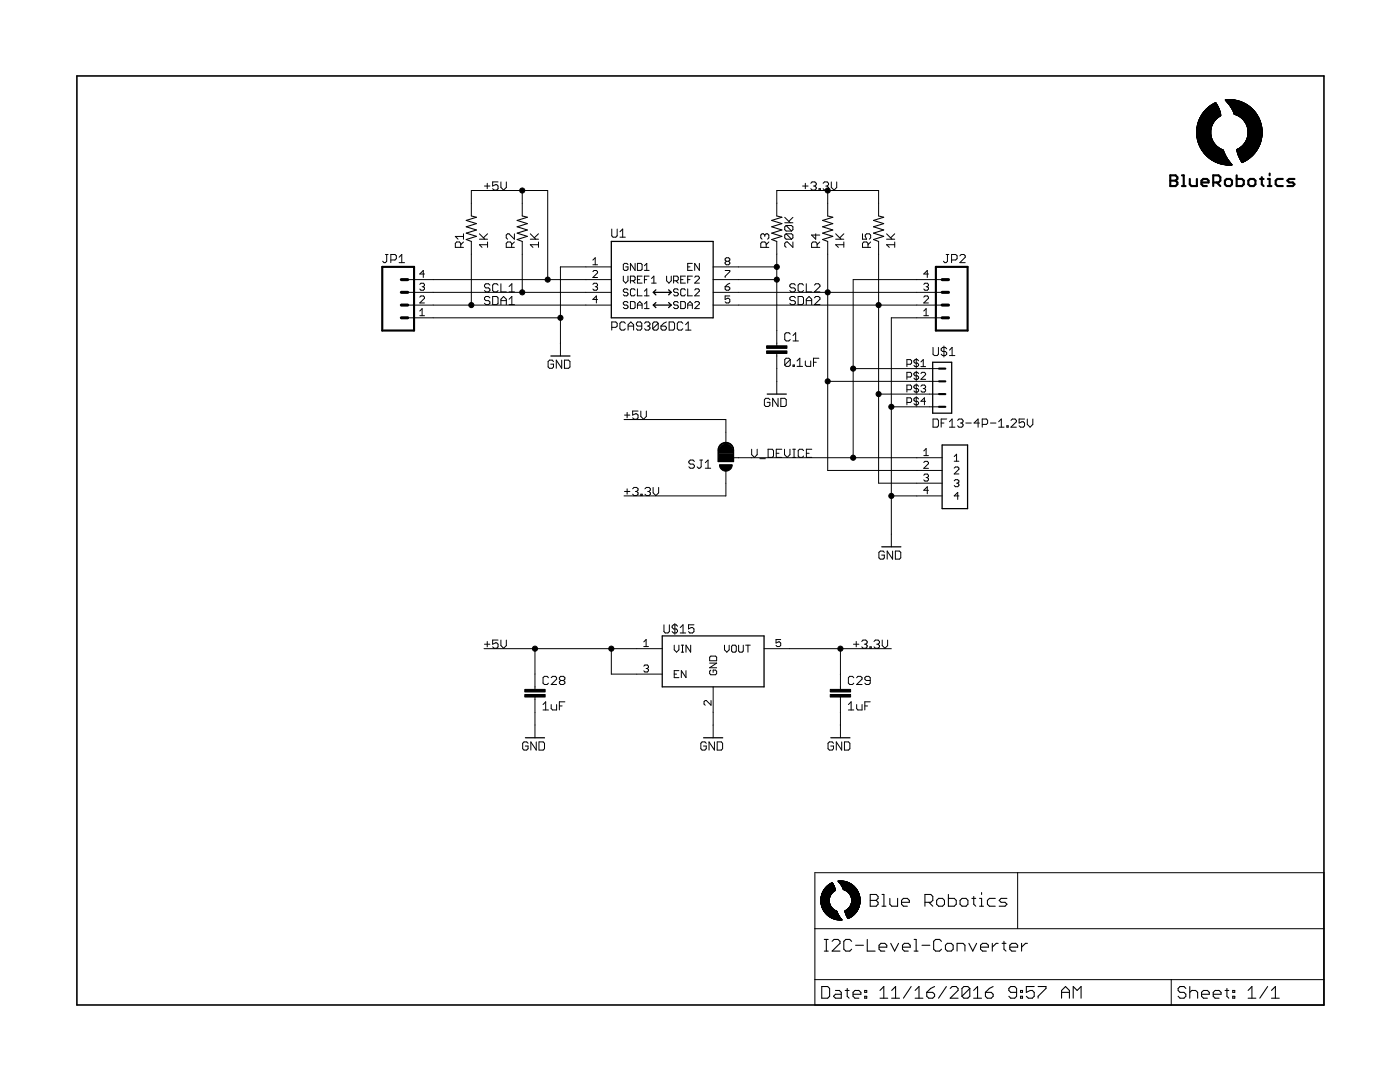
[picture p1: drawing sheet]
<svg xmlns="http://www.w3.org/2000/svg" width="279mm" height="216mm" viewBox="0 0 279 216" stroke-linecap="round" stroke-linejoin="round" font-family="sans-serif">
<g fill="none" stroke="#000" stroke-width=".25">
<path d="M122 48.2h20.3v15.2h-20.3zM130.4 58.3h3.5M130.4 58.3l.5 .5M130.9 57.8l-.5 .5M133.4 57.8l.5 .5M133.9 58.3l-.5 .5M109.9 71h3.8M130.4 60.9h3.5M130.4 60.9l.5 .5M130.9 60.4l-.5 .5M133.4 60.4l.5 .5M133.9 60.9l-.5 .5"/>
<path d="M153.1 78.6h3.8M186.1 72.3h3.8v10.1h-3.8zM143.3 91.9h3.1M143.3 91.7h3.1M143.3 91.4h3.1M143.3 91.2h3.1M143.3 91h3.1M143.3 90.8h3.1M143.3 90.6h3.1M143.3 90.3h3.1M143.3 90.1h3.1M143.3 89.9h3.1"/>
<path d="M143.4 89.7h3M143.4 89.4h2.9M143.5 89.2h2.8M143.6 89h2.5M143.7 88.8a1.53 1.53 0 0 1 1.7-.4 1.53 1.53 0 0 1 1 1.4v2.3h-3.1l.1-2.5zM143.8 88.8h2.2M144 88.5h1.7M144.5 88.3h.7M188 88.8h5.1v12.7h-5.1zM176 109.1h3.8M132.2 126.9h20.3v10.2h-20.3zM104.9 147.2h3.8"/>
<path d="M140.4 147.2h3.8M165.8 147.2h3.8"/>
</g>
<g fill="none" stroke="#000" stroke-width=".2">
<path d="M96.7 37.1h1.1M97.2 36.6v1.1M99.4 36.3h-1.1v.8l.6-.2h.2l.3 .2v.6l-.3 .2h-.5l-.3-.2M100 36.3v1.1l.5 .5 .5-.5v-1.1M104.2 38v5.1M160.2 37.1h1.1M160.7 36.6v1.1M161.8 36.6l.3-.3h.5l.3 .3v.3l-.3 .2M162.3 37.1h.3M162.6 37.1l.3 .3v.3l-.3 .2h-.5l-.3-.2M163.4 37.7h.3v.2h-.3zM164.3 36.6l.2-.3h.6l.3 .3v.3l-.3 .2"/>
<path d="M164.8 37.1h.3M165.1 37.1l.3 .3v.3l-.3 .2h-.6l-.2-.2M165.2 38v5.1M165.9 36.3v1.1l.6 .5 .5-.5v-1.1M76.9 50.8h.5M77.2 50.8v1.3l-.3 .3h-.3l-.2-.3M78 51.9h.8l.3-.3v-.5l-.3-.3h-.8v1.6M79.7 52.4h1M79.7 51.3l.5-.5v1.6M81.4 58.3h40.6M81.4 55.8h40.6M83.8 59.3l.2-.2h.5l.2 .2v.2l-.9 1h.9"/>
<path d="M83.8 56.7l.2-.2h.5l.2 .2v.3l-.2 .2M84.2 57.2h.3M84.5 57.2l.2 .2v.3l-.2 .2h-.5l-.2-.2M84.7 54.7h-.9l.7-.7v1.4M91.9 49.4v-.8l-.2-.3h-.6l-.2 .3v.8h1.6M92.5 48.3l-.6 .5M92.5 47.2h-1.6l.5 .5M92.5 46.7v1M94.1 43.1v-5.1h15.2v17.8M94.1 48.2v12.7M95.7 47.7h1.6M95.7 46.7l1.1 1"/>
<path d="M97.3 48.8h-1.6l.5 .6M97.3 48.3v1.1M97.3 46.7l-.8 .8M97.8 59.4l-.3-.2h-.5l-.3 .2v.3l.3 .3h.5l.3 .2v.3l-.3 .3h-.5l-.3-.3M97.8 56.9l-.3-.3h-.5l-.3 .3v.3l.3 .2h.5l.3 .3v.3l-.3 .3h-.5l-.3-.3M98.3 59.2h.8l.3 .2v1.1l-.3 .3h-.8zM99.4 56.9l-.3-.3h-.5l-.3 .3v1.1l.3 .3h.5l.3-.3M100 56.6v1.7h1M100 60h1M101.6 57.2l.6-.6v1.7M101.6 59.7l.6-.5v1.6M101.6 58.3h1.1"/>
<path d="M102.1 49.4v-.8l-.3-.3h-.5l-.3 .3v.8h1.7M102.7 46.7v1l-1.1-1h-.3l-.3 .2v.6l.3 .2M102.7 48.3l-.6 .5M104.2 48.2v10.1M105.8 47.7h1.7M105.8 46.7l1.1 1M107.5 48.8h-1.7l.6 .6M107.5 48.3v1.1M107.5 46.7l-.9 .8M118.3 56.7l.3-.2h.4l.3 .2v.3l-.3 .2M118.3 54.2l.3-.2h.4l.3 .2v.2l-1 1h1M118.3 52.8h1"/>
<path d="M118.3 51.9l.5-.5v1.4M118.8 57.2h.2M119 57.2l.3 .2v.3l-.3 .2h-.4l-.3-.2M119.3 59.8h-1l.7-.7v1.4M122 53.3h-10.2v17.7M122.1 45.7v1.4l.2 .2h.6l.3-.2v-1.4M123.7 47.3h1.1M123.7 46.2l.6-.5v1.6M124.4 55.1v.9l.5 .5 .4-.5v-.9M125.3 52.8l-.2-.2h-.5l-.2 .2v.9l.2 .3h.5l.2-.3v-.4h-.4M125.3 57.9l-.2-.3h-.5l-.2 .3v.2l.2 .2h.5l.2 .3v.2l-.2 .2h-.5l-.2-.2M125.8 56h.7l.2-.2v-.5l-.2-.2h-.7v1.4"/>
<path d="M126.3 56l.4 .5M126.7 57.9l-.2-.3h-.5l-.2 .3v.9l.2 .2h.5l.2-.2M126.7 52.6v1.4l-.9-1.4v1.4M127.2 57.6v1.4h.9M127.2 52.6h.7l.2 .2v.9l-.2 .3h-.7zM127.2 55.8h.5M128.1 55.1h-.9v1.4h.9M128.6 59h.9M128.6 58.1l.5-.5v1.4M128.6 53l.5-.4v1.4M128.6 55.8h.5M128.6 54h.9"/>
<path d="M129.5 55.1h-.9v1.4M130 55.6l.5-.5v1.4M130 56.5h1M133 55.1v.9l.5 .5 .5-.5v-.9M134.4 56h.7l.3-.2v-.5l-.3-.2h-.7v1.4M134.9 56l.5 .5M135.4 57.9l-.3-.3h-.4l-.3 .3v.2l.3 .2h.4l.3 .3v.2l-.3 .2h-.4l-.3-.2M135.8 55.8h.5M136.8 57.9l-.3-.3h-.4l-.3 .3v.9l.3 .2h.4l.3-.2M136.8 55.1h-1v1.4h1M137.2 57.6v1.4h1M137.2 55.8h.5"/>
<path d="M137.2 53.3h.5M138.2 55.1h-1v1.4M138.2 52.6h-1v1.4h1M138.6 57.9l.3-.3h.4l.3 .3v.2l-1 .9h1M138.6 55.3l.3-.2h.4l.3 .2v.3l-1 .9h1M139.6 52.6v1.4l-1-1.4v1.4M142.3 58.3h45.7M142.3 55.8h12.7M142.3 53.3h12.7M144.7 57.2h.7l.2 .2v.3l-.2 .2h-.5l-.2-.2zM144.7 54h.9v.2l-.9 .9v.3M144.9 52.1l-.2-.2v-.2l.2-.3h.5l.2 .3v.2l-.2 .2"/>
<path d="M144.9 52.1l-.2 .3v.2l.2 .2h.5l.2-.2v-.2l-.2-.3M144.9 52.1h.5M145.6 56.5l-.9 .7M145.6 59.1h-.9v.7l.7-.3 .2 .3v.4l-.2 .3h-.5l-.2-.3M152.6 46.9l-.2-.2h-.3l-.3 .2v.6l.3 .2M152.6 46.9l.3-.2h.3l.2 .2v.6l-.2 .2M152.6 46.9v.3M152.9 49.4v-.8l-.3-.3h-.5l-.3 .3v.8h1.6M153.4 48.3l-.5 .5M155 43.1v-5.1h20.3v5.1M155 48.2v20.8M156.6 44.4h1.6"/>
<path d="M156.6 43.4l1.1 1M156.9 45l-.3 .3v.5l.3 .3h1.1M156.9 46.7l-.3 .2v.6l.3 .2h1.1M156.9 45h1.1l.2 .3v.5l-.2 .3M156.9 46.7h1.1l.2 .2v.6l-.2 .2M156.9 46.7l1.1 1M156.9 45l1.1 1.1M158.2 48.3v1.1l-1-1.1h-.3l-.3 .3v.5l.3 .3M158.2 43.4l-.8 .8M158.7 59.4l-.2-.2h-.6l-.3 .2v.3l.3 .3h.6l.2 .2v.3l-.2 .3h-.6l-.3-.3M158.7 56.9l-.2-.3h-.6l-.3 .3v.3l.3 .2h.6l.2 .3v.3l-.2 .3h-.6l-.3-.3M159.3 59.2h.8l.3 .2v1.1l-.3 .3h-.8z"/>
<path d="M160.4 56.9l-.3-.3h-.5l-.3 .3v1.1l.3 .3h.5l.3-.3M160.9 56.6v1.7h1.1M160.9 60h1.1M162.5 56.9l.3-.3h.6l.2 .3v.3l-1.1 1.1h1.1M162.5 59.4l.3-.2h.6l.2 .2v.3l-1.1 1.1h1.1M162.8 46.7v1l-.8-.8h1.6M163.1 49.4v-.8l-.3-.3h-.6l-.2 .3v.8h1.6M163.6 48.3l-.5 .5M165.2 48.2v45.7h22.8M166.8 47.7h1.6M166.8 46.7l1.1 1M168.4 48.8h-1.6l.5 .6"/>
<path d="M168.4 48.3v1.1M168.4 46.7l-.8 .8M172.1 46.7v1h.9l-.3-.5v-.3l.3-.2h.5l.3 .2v.6l-.3 .2M173.2 49.4v-.8l-.2-.3h-.6l-.3 .3v.8h1.7M173.8 48.3l-.6 .5M175.3 48.2v48.2h12.7M176.9 47.7h1.7M176.9 46.7l1.1 1M178.6 48.8h-1.7l.6 .6M178.6 48.3v1.1M178.6 46.7l-.8 .8M184.4 59.3l.2-.2h.5l.2 .2v.2l-.9 1h.9"/>
<path d="M184.4 56.7l.2-.2h.5l.2 .2v.3l-.2 .2M184.8 57.2h.3M185.1 57.2l.2 .2v.3l-.2 .2h-.5l-.2-.2M185.3 54.7h-.9l.7-.7v1.4M188 55.8h-17.7v35.5M188.8 50.8h.6M189.1 50.8v1.3l-.3 .3h-.2l-.3-.3M189.9 51.9h.8l.3-.3v-.5l-.3-.3h-.8v1.6M191.6 51.1l.2-.3h.6l.2 .3v.2l-1 1.1h1M81.4 60.9h40.6M81.4 63.4h30.4M83.8 62.1l.4-.5v1.4"/>
<path d="M83.8 63h.9M100 60.8v-1.1l.5-.5 .5 .5v1.1M101.6 60.8h1.1M110.5 72.1l-.3-.2h-.5l-.3 .2v1.1l.3 .3h.5l.3-.3v-.5h-.6M112.1 71.9v1.6l-1.1-1.6v1.6M112.6 71.9h.9l.2 .2v1.1l-.2 .3h-.9zM122.1 65.3h.8l.3-.2v-.6l-.3-.3h-.8v1.7M124.8 64.5l-.3-.3h-.5l-.3 .3v1.1l.3 .3h.5l.3-.3M125.3 60.4l-.2-.2h-.5l-.2 .2v.2l.2 .3h.5l.2 .2v.2l-.2 .3h-.5l-.2-.3M125.3 65.9v-1.1l.6-.6 .5 .6v1.1M125.3 65.1h1.1M125.8 60.2h.7l.2 .2v.9l-.2 .3h-.7z"/>
<path d="M127.2 61.6v-1l.5-.4 .4 .4v1M127.2 60.9h.9M128.1 65.1h-.8l-.3-.3v-.3l.3-.3h.5l.3 .3v1.1l-.3 .3h-.5l-.3-.3M128.6 60.6l.5-.4v1.4M128.6 61.6h.9M128.6 64.5l.3-.3h.5l.3 .3v.3l-.3 .3M129.2 65.1h.2M129.4 65.1l.3 .2v.3l-.3 .3h-.5l-.3-.3M131.4 64.5l-.3-.3h-.6l-.2 .3v1.1M131.4 64.5v1.1l-.3 .3h-.6l-.2-.3M131.4 64.5l-1.1 1.1M131.9 65.1h.8l.3 .2v.3l-.3 .3h-.5l-.3-.3z"/>
<path d="M133 64.2l-.6 .3-.5 .6M133.5 64.2h.8l.3 .3v1.1l-.3 .3h-.8zM135.4 60.4l-.3-.2h-.4l-.3 .2v.2l.3 .3h.4l.3 .2v.2l-.3 .3h-.4l-.3-.3M135.8 60.2h.7l.3 .2v.9l-.3 .3h-.7zM136.3 64.5l-.3-.3h-.6l-.2 .3v1.1l.2 .3h.6l.3-.3M136.8 65.9h1.1M136.8 64.8l.6-.6v1.7M137.2 61.6v-1l.5-.4 .5 .4v1M137.2 60.9h1M138.6 60.4l.3-.2h.4l.3 .2v.2l-1 1h1M142.3 60.9h45.7M153.6 79.8l-.2-.3h-.6l-.3 .3v1l.3 .3h.6l.2-.3v-.5h-.5"/>
<path d="M155 70.5v8.1M155.3 79.5v1.6l-1.1-1.6v1.6M155.8 79.5h.8l.3 .3v1l-.3 .3h-.8zM157.7 66.7l-.3-.3h-.5l-.3 .3v1.1l.3 .2h.5l.3-.2M157.7 71.8l-.3-.3h-.5l-.3 .3v1M157.7 71.8v1l-.3 .3h-.5l-.3-.3M157.7 71.8l-1.1 1M158.3 72.8h.2v.3h-.2zM158.3 68h1M158.3 67l.5-.6v1.6M159.1 73.1h1.1M159.1 72l.5-.5v1.6"/>
<path d="M160.7 72v.8l.3 .3h.8v-1.1M160.9 60.8v-1.1l.6-.5 .5 .5v1.1M162.3 72.3h.6M163.4 71.5h-1.1v1.6M165.2 76.1h22.2M170.3 73.6h17.1M175.3 78.6h12.1M181 72.7h.7l.2-.2v-.5l-.2-.2h-.7v1.4M181 75.2h.7l.2-.2v-.5l-.2-.2h-.7v1.4M181 77.8h.7l.2-.3v-.4l-.2-.3h-.7v1.4M182.9 71.5v1.9M182.9 74.1v1.8"/>
<path d="M182.9 76.6v1.9M182.9 79.1v1.9M183.3 74.5l-.2-.2h-.5l-.2 .2v.3l.2 .2h.5l.2 .2v.3l-.2 .2h-.5l-.2-.2M183.3 72l-.2-.2h-.5l-.2 .2v.2l.2 .3h.5l.2 .2v.2l-.2 .3h-.5l-.2-.3M183.3 77.1l-.2-.3h-.5l-.2 .3v.2l.2 .2h.5l.2 .3v.2l-.2 .2h-.5l-.2-.2M183.3 79.6l-.2-.2h-.5l-.2 .2v.2l.2 .3h.5l.2 .2v.2l-.2 .3h-.5l-.2-.3M183.8 73.2h.9M183.8 72.2l.5-.4v1.4M183.8 74.5l.2-.2h.5l.2 .2v.3l-.9 .9h.9M183.8 77.1l.2-.3h.5l.2 .3v.2l-.2 .2M184.3 77.5h.2M184.4 63h.9"/>
<path d="M184.4 62.1l.4-.5v1.4M184.5 77.5l.2 .3v.2l-.2 .2h-.5l-.2-.2M186.2 69.3v1.4l.3 .3h.5l.3-.3v-1.4M188 63.4h-10.1v45.7M188.4 69v2.2M188.9 69.6l-.2-.3h-.6l-.3 .3v.3l.3 .2h.6l.2 .3v.3l-.2 .3h-.6l-.3-.3M189.5 69.9l.5-.6v1.7M189.5 71h1.1M124.5 83.7h20.4v5.1M124.6 82.8h1.1M124.6 98.1h1.1M125.2 82.3v1.1"/>
<path d="M125.2 97.5v1.1M126.3 97.5l.2-.2h.6l.2 .2v.3l-.2 .3M126.8 98.1h.3M127.1 98.1l.2 .2v.3l-.2 .3h-.6l-.2-.3M127.3 82h-1v.8l.5-.2h.3l.2 .2v.6l-.2 .3h-.6l-.2-.3M127.9 82v1.1l.5 .6 .6-.6v-1.1M127.9 98.6h.3v.3h-.3zM128.7 97.5l.3-.2h.5l.3 .2v.3l-.3 .3M129.3 98.1h.2M129.5 98.1l.3 .2v.3l-.3 .3h-.5l-.3-.3M130.3 97.3v1l.6 .6 .5-.6v-1M138.6 92.1l-.3-.3h-.5l-.3 .3v.2l.3 .3h.5l.3 .3v.3l-.3 .2h-.5l-.3-.2"/>
<path d="M139.7 91.8h.5M139.9 91.8v1.4l-.2 .2h-.3l-.3-.2M140.8 93.4h1M140.8 92.3l.5-.5v1.6M143.6 90.7h2.5v1.3h-2.5zM144.9 93.9v5.1h-20.4M146.1 91.3h41.9M150 89.6v1.1l.6 .6 .5-.6v-1.1M151.7 91.5h1M153.3 89.6h.8l.3 .3v1.1l-.3 .3h-.8zM154.9 90.4h.6M156 89.6h-1.1v1.7h1.1"/>
<path d="M156.6 89.6v1.1l.5 .6 .5-.6v-1.1M158.2 91.3h.5M158.2 89.6h.5M158.5 89.6v1.7M160.4 89.9l-.3-.3h-.5l-.3 .3v1.1l.3 .3h.5l.3-.3M160.9 90.4h.6M162 89.6h-1.1v1.7h1.1M177.9 99h10.1M177.9 81.2h9.5M181 80.3h.7l.2-.2v-.5l-.2-.2h-.7v1.4M184.4 92.3l.2-.2h.5l.2 .2v.2l-.9 1h.9M184.4 90l.4-.5v1.4"/>
<path d="M184.4 90.9h.9M184.4 94.8l.2-.2h.5l.2 .2v.3l-.2 .2M184.7 80.1h-.9l.7-.7v1.4M184.8 95.3h.3M185.1 95.3l.2 .2v.3l-.2 .2h-.5l-.2-.2M185.3 97.8h-.9l.7-.7v1.4M186.2 83.6h.8l.3 .3v1.1l-.3 .2h-.8zM187.8 84.4h.6M188.9 83.6h-1.1v1.6M189.5 85.2h1.1M189.5 84.2l.5-.6v1.6M190.4 91.1l.5-.5v1.4"/>
<path d="M190.4 92h1M190.4 93.4l.3-.2h.4l.3 .2v.2l-1 1h1M190.4 95.9l.3-.2h.4l.3 .2v.3l-.3 .2M190.9 96.4h.2M191.1 83.9l.3-.3h.5l.3 .3v.3l-.3 .2M191.1 96.4l.3 .2v.3l-.3 .2h-.4l-.3-.2M191.4 99h-1l.7-.7v1.4M191.7 84.4h.2M191.9 84.4l.3 .3v.3l-.3 .2h-.5l-.3-.2M192.7 84.4h1.1M195.5 84.4h-1.1l.8-.8v1.6M196 84.7h.8l.3-.3v-.5l-.3-.3h-.8v1.6"/>
<path d="M197.7 84.4h1.1M199.3 85.2h1.1M199.3 84.2l.5-.6v1.6M200.9 85h.3v.2h-.3zM201.8 83.9l.2-.3h.6l.2 .3v.3l-1 1h1M204.5 83.6h-1.1v.8l.5-.2h.3l.3 .2v.6l-.3 .2h-.5l-.3-.2M205 83.6v1.1l.6 .5 .5-.5v-1.1M176.5 110.2l-.3-.2h-.5l-.3 .2v1.1l.3 .3h.5l.3-.3v-.5h-.5M178.1 110v1.6l-1-1.6v1.6M178.7 110h.8l.3 .2v1.1l-.3 .3h-.8zM96.6 129.4h35.6M96.7 128.5h1.1"/>
<path d="M97.2 128v1.1M99.4 127.7h-1.1v.8l.6-.2h.2l.3 .2v.6l-.3 .2h-.5l-.3-.2M100 127.7v1.1l.5 .5 .5-.5v-1.1M106.8 129.4v8.2M106.8 139.1v8.1M109.5 135.2l-.3-.2h-.6l-.2 .2v1.1l.2 .3h.6l.3-.3M110 135.2l.3-.2h.5l.3 .2v.3l-1.1 1.1h1.1M111.9 135.8l-.3-.3v-.3l.3-.2h.6l.2 .2v.3l-.2 .3M111.9 135.8l-.3 .3v.2l.3 .3h.6l.2-.3v-.2l-.2-.3M111.9 135.8h.6M122 129.4v5.1h10.2M128.5 132.9l.2-.2h.5l.2 .2v.3l-.2 .2"/>
<path d="M128.5 128.1l.4-.5v1.4M128.5 129h.9M128.9 133.4h.3M129.2 133.4l.2 .2v.3l-.2 .2h-.5l-.2-.2M132.5 124.7v1.3l.3 .3h.5l.3-.3v-1.3M134.6 128.7v1l.4 .4 .5-.4v-1M134.6 134.5h.4M134.7 124.4v2.2M135.2 124.9l-.3-.2h-.5l-.3 .2v.3l.3 .3h.5l.3 .3v.2l-.3 .3h-.5l-.3-.3M135.5 133.8h-.9v1.4h.9M135.8 126.3h1M135.8 125.2l.5-.5v1.6"/>
<path d="M136 130.1h.4M136 128.7h.4M136.2 128.7v1.4M136.9 133.8v1.4l-.9-1.4v1.4M137.8 128.7v1.4l-.9-1.4v1.4M138.5 124.7h-1.1v.8l.5-.3h.3l.3 .3v.5l-.3 .3h-.5l-.3-.3M141.6 132.3h1.4l-1.4 .9h1.4M141.9 133.7l-.3 .2v.5l.3 .2h.9l.2-.2v-.5l-.2-.2h-.5v.5M141.9 130.9h.9l.2 .2v.7h-1.4v-.7zM141.9 139.8v.9l-.9-.9h-.3l-.2 .2v.5l.2 .2M142.3 137.1v10.1M144.6 128.7v1l.5 .4 .4-.4v-1"/>
<path d="M146 129l.2-.3h.5l.2 .3v.9l-.2 .2h-.5l-.2-.2zM147.4 128.7v1.2l.2 .2h.5l.2-.2v-1.2M148.8 128.7h.9M149.3 128.7v1.4M152.5 129.4h25.4M155.8 127.6h-.9v.7l.7-.2 .2 .2v.5l-.2 .2h-.5l-.2-.2M167.7 129.4v8.2M167.7 139.1v8.1M170.3 128.5h1.1M170.4 135.2l-.3-.2h-.5l-.3 .2v1.1l.3 .3h.5l.3-.3M170.9 128v1.1M171 135.2l.2-.2h.6l.2 .2v.3l-1 1.1h1"/>
<path d="M172 128l.2-.3h.6l.3 .3v.3l-.3 .2M172.5 128.5h.3M172.8 128.5l.3 .3v.3l-.3 .2h-.6l-.2-.2M173.6 129.1h.3v.2h-.3zM173.7 135.8h-.8l-.3-.3v-.3l.3-.2h.5l.3 .2v1.1l-.3 .3h-.5l-.3-.3M174.4 128l.3-.3h.5l.3 .3v.3l-.3 .2M175 128.5h.2M175.2 128.5l.3 .3v.3l-.3 .2h-.5l-.3-.2M176.1 127.7v1.1l.5 .5 .5-.5v-1.1M105.4 148.3l-.3-.3h-.5l-.3 .3v1.1l.3 .3h.5l.3-.3v-.5h-.6M107 148v1.7l-1.1-1.7v1.7M107.6 148h.8l.3 .3v1.1l-.3 .3h-.8z"/>
<path d="M108.4 140.6l.5-.6v1.7M108.4 141.7h1.1M110 140.6v.8l.3 .3h.8v-1.1M111.6 140.9h.6M112.7 140h-1.1v1.7M140.9 148.3l-.2-.3h-.6l-.2 .3v1.1l.2 .3h.6l.2-.3v-.5h-.5M142.6 148v1.7l-1.1-1.7v1.7M143.1 148h.9l.2 .3v1.1l-.2 .3h-.9zM166.3 148.3l-.2-.3h-.6l-.3 .3v1.1l.3 .3h.6l.2-.3v-.5h-.5M168 148v1.7l-1.1-1.7v1.7M168.5 148h.8l.3 .3v1.1l-.3 .3h-.8zM169.3 141.7h1.1"/>
<path d="M169.3 140.6l.6-.6v1.7M171 140.6v.8l.2 .3h.8v-1.1M172.6 140.9h.5M173.7 140h-1.1v1.7M162.6 174.1h101.6v26.5h-101.6zM163.8 179.9h1.7M163.8 179.8h1.7M163.8 179.7h1.7M163.8 179.6h1.7M163.8 179.5h1.7M163.8 180h1.7M163.8 179.3h1.7"/>
<path d="M163.8 179.2h1.7M163.9 179h1.7M163.9 178.9h1.7M163.9 178.8h1.8M163.9 178.7h1.8M164 178.6h1.8M164 178.5h1.9M164.1 178.3h1.9M164.2 178h2M164.4 177.7h2.3M164.4 177.6h2.3M164.4 177.5h2.3"/>
<path d="M164.5 177.5h2.2M164.5 177.4h2.2M164.6 177.3h2.1M164.6 177.3h2M164.7 177.2h1.9M164.7 177.1h1.9M164.8 177.1h1.8M164.8 177h1.8M164.9 177h1.6M164.9 176.9h1.6M165 176.9h1.5M165 176.8h1.5"/>
<path d="M165.1 176.8h1.4M165.1 176.7h1.4M165.2 176.7h1.2M165.2 176.6h1.2M165.3 176.6h1.1M165.4 176.5h.9M165.5 176.4h.8M165.5 179.4h-1.7M165.6 179.2h-1.8M165.6 179.1h-1.7M165.6 176.4h.7M165.6 178.9l-1.7 .1"/>
<path d="M165.7 178.9h-1.8M165.7 178.8h-1.8M165.7 176.3h.5M165.7 178.7h-1.8M165.8 178.6h-1.8M165.8 176.3h.4M165.8 178.5h-1.8M165.8 176.2h.4M165.9 178.4h-1.9M165.9 176.2h.2M166 178.3h-1.9M166.1 178.2h-2"/>
<path d="M166.1 176.1h.1M166.2 178.1h-2.1M166.3 177.9l-2.1 .1M166.4 177.9h-2.2M166.5 177.9h-2.2M166.5 177.8h-2.2M166.6 177.8h-2.3M166.7 177.7h-2.4M167.2 175.8h1.1M167.2 175.8h1.3M167.3 175.9h1.5M167.3 175.9h1.6"/>
<path d="M167.4 176h1.6M167.4 176h1.8M167.4 176.1h1.9M167.5 176.1h1.9M167.5 176.1l2 .1M167.6 176.2h2M167.6 176.3h2.1M167.6 176.3h2.2M167.7 176.4h2.2M167.7 176.4h2.3M167.8 176.5h2.2M167.8 176.5h2.3"/>
<path d="M167.8 176.6h2.3M167.9 176.6h2.3M167.9 176.7h2.4M168 176.8h2.4M168 176.8l2.5 .1M168.1 176.9h2.4M168.1 177h2.5M168.1 177.1h2.6M168.2 177.2h2.6M168.2 177.2l2.6 .1M168.3 177.4h2.6M168.3 177.3h2.6"/>
<path d="M168.3 177.4h2.7M168.3 177.5h2.7M168.4 177.5l2.6 .1M168.6 177.6h2.5M168.7 177.7h2.4M168.8 177.8h2.4M168.9 177.8h2.3M169 177.9h2.2M169.1 177.9h2.1M169.1 177.9l2.2 .1M169.2 178h2.1M169.3 178.1h2"/>
<path d="M169.4 178.2h1.9M169.4 178.2h2M169.4 178.2l2 .1M169.5 178.3h1.9M169.5 178.4h1.9M169.6 178.5h1.9M169.7 178.6h1.8M169.7 178.6l1.8 .1M169.8 178.8h1.8M169.8 178.7h1.7M169.8 178.9h1.8M169.8 178.9l1.8 .1"/>
<path d="M169.9 179h1.7M169.9 179.1h1.7M169.9 179.2h1.7M169.9 179.3h1.7M169.9 180h1.7M169.9 179.9h1.7M169.9 179.5h1.7M169.9 179.4h1.7M170 179.8h1.7M170 179.7h1.7M170 179.6h1.7M170 179.5h1.7"/>
<path d="M171.7 179.9h-1.7M203.1 174.1v11.2M162.6 195.5h101.6M162.6 185.3h101.6M163.8 180.2h1.8M163.8 180.1h1.7M163.9 180.3h1.7M163.9 180.4h1.7M163.9 180.3l1.7 .1M163.9 180.6h1.8M163.9 180.5h1.8M163.9 180.7h1.8"/>
<path d="M164 180.7l1.8 .1M164 180.7h1.7M164 180.8h1.8M164 180.9h1.9M164 180.8l1.8 .1M164 181h1.9M164.1 181.1h1.9M164.1 181l1.9 .1M164.1 181.2h2M164.1 181.1l2 .1M164.1 181.3h2.1M164.2 181.4h2.1"/>
<path d="M164.2 181.4l2.2 .1M164.3 181.5h2.2M164.3 181.5l2.2 .1M164.3 181.6h2.3M164.3 181.7h2.4M164.4 181.7l2.6 .1M164.4 181.7h2.4M164.4 181.8h2.6M164.5 181.8l2.5 .1M164.5 181.9h2.5M164.5 182h2.6M164.6 182.1h2.5"/>
<path d="M164.7 182.1l2.5 .1M164.7 182.2h2.5M164.8 182.2l2.4 .1M164.8 182.3h2.4M164.9 182.4h2.3M164.9 182.4h2.4M164.9 182.4l2.4 .1M165 182.5h2.3M165.1 182.6h2.3M165.2 182.7h2.2M165.3 182.8h2.2M165.4 182.8h2.1"/>
<path d="M165.4 182.8l2.1 .1M165.5 182.9h2.1M165.6 182.9l2 .1M165.6 183h2M165.7 183l2 .1M165.8 183.1h1.9M165.8 183.1l1.9 .1M166 183.2h1.8M166.1 183.2l1.7 .1M166.2 183.3h1.7M166.3 183.3l1.6 .1M166.4 183.4h1.5"/>
<path d="M166.6 183.5h1.4M166.8 183.5h1.2M167 183.5l1.1 .1M167.6 183.6h.3M168.6 181.9h2.4M168.6 181.8h2.4M168.6 181.7h2.5M168.7 182h2.2M168.7 181.7h2.4M168.8 182.4h1.8M168.8 182.5h1.7M168.8 182.6h1.6"/>
<path d="M168.9 182.7h1.4M168.9 182.8h1.3M168.9 181.6h2.3M169 182.8h1.1M169.1 183h.6M169.1 183.1h.5M169.1 183.1h.6M169.2 183.2h.3M169.2 183.2h.2M169.2 181.4h2.1M169.3 183.3h-.1M169.3 181.3h2"/>
<path d="M169.3 181.2h2M169.5 181.1h1.9M169.5 181h1.9M169.6 180.8h1.9M169.7 180.8h1.8M169.7 180.7h1.8M169.8 180.6h1.8M169.8 180.5h1.8M169.8 180.4h1.8M169.8 183h-.7M169.9 180.4h1.7M169.9 180.3h1.7"/>
<path d="M169.9 182.9l-.9 .1M169.9 180.2h1.7M169.9 180.1h1.7M170 182.9h-1M170.3 182.6l-1.4 .1M170.4 182.5l-1.6 .1M170.5 182.4l-1.7 .1M170.6 182.4h-1.8M170.7 182.3h-2M170.7 182.2l-2 .1M170.8 182.2h-2.1M170.8 182.1l-2.1 .1"/>
<path d="M170.8 182.1h-2.1M170.9 182.1h-2.2M170.9 181.9l-2.2 .1M171 181.8l-2.4 .1M171.1 181.7l-2.5 .1M171.2 181.6h-2.4M171.2 181.5h-2.2M171.2 181.5h-2.1M171.3 181.4h-2.2M171.3 181.3h-2.1M171.4 181.1l-2 .1M171.4 181.1h-2"/>
<path d="M171.4 181h-1.9M171.5 180.9h-1.9M171.5 180.7h-1.8M171.6 180.6h-1.8M171.6 180.3h-1.7M171.6 180l-1.7 .1M233.7 195.5v5.1"/>
</g>
<g fill="none" stroke="#000" stroke-width=".42">
<path d="M233.6 35h1l.4 .3v.4l-.4 .3 .4 .4v.4l-.4 .3h-1zM233.6 36h1M235.9 35h.3v2.1M235.9 37.1h.7M237.4 35.7v1.1l.4 .3h1.1v-1.4M239.8 36.4h1.4v-.4l-.3-.3h-.8l-.3 .3v.8l.3 .3h.8M242.1 36.4h1.1l.3-.4v-.7l-.3-.3h-1.1v2.1M242.8 36.4l.7 .7M244.5 36l.3-.3h.7l.4 .3v.8l-.4 .3h-.7l-.3-.3zM246.8 35v2.1h1.1l.3-.3v-.8l-.3-.3h-1.1M249.1 36l.4-.3h.7l.3 .3v.8l-.3 .3h-.7l-.4-.3zM251.5 35.7h.7"/>
<path d="M251.8 35.3v1.5l.4 .3M253 37.1h.7M253 35.7h.4v1.4M253.4 34.6v.4M256 35.7h-1l-.4 .3v.8l.4 .3h1M258.3 35.7h-1l-.4 .3 .4 .4h.7l.3 .4-.3 .3h-1.1M76.3 53.3h6.3v12.7h-6.3zM186.8 53.3h6.3v12.7h-6.3zM187.4 73.6h1.3M187.4 76.1h1.3M187.4 78.6h1.3M187.4 81.2h1.3"/>
</g>
<path d="M80.1 58.3h1.3M80.1 55.8h1.3M188 58.3h1.3M188 55.8h1.3M80.1 60.9h1.3M80.1 63.4h1.3M188 60.9h1.3M188 63.4h1.3" fill="none" stroke="#000" stroke-width=".61"/>
<g fill="#000" stroke="#000" stroke-width=".2">
<path d="M244.5 19.9l1.9 .1zM244.5 19.9l1.8 .1zM244.6 20h1.9zM244.6 20h2.1zM244.6 19.9h1.4zM245 19.9h.7zM238.8 26.7l2.8 .1zM238.8 26.7h2.8zM238.8 26.6l2.8 .1zM238.8 26.6h2.8zM238.8 26.5l2.8 .1zM238.8 26.5h2.8z"/>
<path d="M238.8 26.4l2.8 .1zM238.8 26.4h2.8zM238.8 26.3l2.8 .1zM238.8 26.3h2.8zM238.8 26.2l2.8 .1zM238.8 26.2h2.8zM238.8 26.1l2.8 .1zM238.8 26.1h2.8zM238.8 27h2.9zM238.8 26.9l2.9 .1zM238.8 26.9h2.9zM238.8 26.8l2.9 .1z"/>
<path d="M238.8 26.8h2.9zM238.8 26h2.9zM238.8 25.9l2.9 .1zM238.8 25.9h2.9zM238.8 25.8l2.9 .1zM238.8 25.8h2.9zM238.8 27.1h2.9zM238.8 27l2.9 .1zM238.8 26.8h2.8zM238.8 26l2.8 .1zM238.8 26h2.8zM238.8 25.7l2.9 .1z"/>
<path d="M238.8 25.7h2.9zM238.9 27.3h2.8zM238.9 27.2l2.8 .1zM238.9 27.2h2.8zM238.9 27.1l2.8 .1zM238.9 25.7h2.8zM238.9 25.6l2.8 .1zM238.9 25.6h2.8zM238.9 25.5l2.8 .1zM238.9 25.5h2.8zM238.9 27.5h2.9zM238.9 27.4l2.9 .1z"/>
<path d="M238.9 27.4h2.9zM238.9 27.3l2.9 .1zM238.9 27.3l2.8 .1zM238.9 25.4l2.8 .1zM238.9 25.4l2.9 .1zM238.9 25.4h2.9zM238.9 25.3l2.9 .1zM238.9 25.3h2.9zM238.9 27.7h3zM238.9 27.6h2.9zM238.9 27.5l2.9 .1zM238.9 25.2l2.9 .1z"/>
<path d="M238.9 25.2h2.9zM238.9 25.1h3zM239 27.8l2.9 .1zM239 27.7h2.8zM239 27.6l2.8 .1zM239 27.6h2.8zM239 25.2h2.8zM239 25.1l2.8 .1zM239 25h2.9zM239 24.9l2.9 .1zM239 27.9h2.9zM239 27.8h2.9z"/>
<path d="M239 27.7l2.9 .1zM239 25l2.9 .1zM239 24.9h2.9zM239 27.9l3 .1zM239 24.9h3zM239 24.8l3 .1zM239 28l3 .1zM239 28h3zM239 24.8h3zM239 24.7l3 .1zM239 28.1l3 .1zM239 28.1h3z"/>
<path d="M239 24.7h3zM239.1 28.2l3 .1zM239.1 28.2h3zM239.1 28.1l3 .1zM239.1 24.6l3 .1zM239.1 24.6h3zM239.1 24.5l3 .1zM239.1 28.4h3.1zM239.1 28.3h3zM239.1 24.5h3zM239.1 24.4h3.1zM239.1 28.3l3.1 .1z"/>
<path d="M239.1 24.4l3.1 .1zM239.1 28.4l3.1 .1zM239.1 24.3l3.1 .1zM239.1 24.3h3.2zM239.2 28.5l3.1 .1zM239.2 28.5h3.1zM239.2 24.3h3.1zM239.2 28.6h3.1zM239.2 24.2l3.1 .1zM239.2 24.2h3.1zM239.2 28.7h3.2zM239.2 24.1l3.2 .1z"/>
<path d="M239.2 24.1h3.2zM239.2 28.7l3.2 .1zM239.2 28.6l3.2 .1zM239.2 24.2h3.2zM239.2 24l3.2 .1zM239.2 28.7l3.3 .1zM239.2 24l3.3 .1zM239.3 28.8l3.2 .1zM239.3 28.8h3.2zM239.3 24h3.2zM239.3 28.9h3.2zM239.3 23.9l3.2 .1z"/>
<path d="M239.3 28.9l3.3 .1zM239.3 28.9h3.3zM239.3 23.9h3.3zM239.3 29h3.4zM239.3 23.8h3.4zM239.4 29h3.3zM239.4 23.8l3.3 .1zM239.4 23.8h3.3zM239.4 29.1h3.4zM239.4 29l3.3 .1zM239.4 23.7l3.3 .1zM239.4 23.7l3.4 .1z"/>
<path d="M239.4 23.7h3.4zM239.4 29.1l3.4 .1zM239.4 23.6l3.4 .1zM239.4 29.2l3.5 .1zM239.4 29.2h3.5zM239.4 23.6h3.5zM239.5 29.3h3.5zM239.5 23.5l3.4 .1zM239.5 23.5l3.5 .1zM239.5 29.2l3.5 .1zM239.5 29.3l3.5 .1zM239.5 23.5h3.5z"/>
<path d="M239.5 29.4h3.6zM239.5 29.3l3.6 .1zM239.5 23.4l3.6 .1zM239.5 29.4h3.7zM239.5 23.4h3.6zM239.6 29.4l3.6 .1zM239.6 23.3l3.6 .1zM239.6 29.5h3.7zM239.6 29.5h3.6zM239.6 23.3h3.6zM239.6 23.3h3.7zM239.6 29.6h3.8z"/>
<path d="M239.6 29.5l3.8 .1zM239.6 23.2l3.8 .1zM239.6 23.2h3.8zM239.7 29.6l3.8 .1zM239.7 23.2h3.8zM239.7 23.1l3.8 .1zM239.7 29.7h3.9zM239.7 23.1l3.9 .1zM239.7 23.1h3.9zM239.7 29.7l4 .1zM239.8 29.8h4zM239.8 29.7l3.9 .1z"/>
<path d="M239.8 23l3.8 .1zM239.8 29.8l4.1 .1zM239.8 23h3.8zM239.8 22.9l3.8 .1zM239.8 29.9h4.3zM239.8 29.9h4.2zM239.8 22.9h3.8zM239.8 22.8l3.8 .1zM239.9 30h4.2zM239.9 29.9l4.2 .1zM239.9 30h4.3zM239.9 22.8h3.7z"/>
<path d="M239.9 30l4.3 .1zM239.9 22.7l3.7 .1zM239.9 22.7h3.7zM240 30.1l4.2 .1zM240 30.1h4.2zM240 22.6l3.6 .1zM240 30.2h4.2zM240 22.6h3.6zM240 22.6h3.5zM240.1 30.2l4.1 .1zM240.1 22.5l3.5 .1zM240.1 30.3h4.1z"/>
<path d="M240.1 22.5h3.5zM240.1 30.3h4.2zM240.1 30.3l4.2 .1zM240.1 22.5h3.4zM240.2 30.4h4.1zM240.2 22.4l3.3 .1zM240.2 22.4h3.3zM240.2 30.5h4.1zM240.2 30.4l4.1 .1zM240.2 22.3l3.3 .1zM240.3 22.3h3.2zM240.3 30.5l4 .1z"/>
<path d="M240.3 22.2l3.2 .1zM240.3 30.5l4.1 .1zM240.3 22.2h3.2zM240.3 30.6h4.1zM240.4 30.6h4zM240.4 22.2h3.1zM240.4 22.1l3.1 .1zM240.4 30.6l4 .1zM240.4 30.7h4zM240.4 22.1h3zM240.4 30.7l4.1 .1zM240.5 30.8h4z"/>
<path d="M240.5 30.7l4 .1zM240.5 22l2.9 .1zM240.5 22h2.9zM240.6 30.8l3.9 .1zM240.6 21.9l2.8 .1zM240.6 30.9h3.9zM240.6 21.9h2.8zM240.6 30.9l3.9 .1zM240.6 21.8l2.8 .1zM240.7 21.8l2.6 .1zM240.7 31h3.9zM240.7 31h3.8z"/>
<path d="M240.7 21.8h2.6zM240.7 21.7l2.6 .1zM240.7 31l3.9 .1zM240.8 21.7l2.5 .1zM240.8 31.1h3.8zM240.8 21.7h2.5zM240.8 31.1l3.8 .1zM240.8 21.6l2.4 .1zM240.9 31.2h3.8zM240.9 21.6l2.4 .1zM240.9 21.6h2.3zM240.9 31.2l3.8 .1z"/>
<path d="M241 31.2l3.7 .1zM241 21.5l2.2 .1zM241 31.3h3.7zM241 21.5h2.2zM241 31.3h3.8zM241.1 31.3l3.7 .1zM241.1 21.4l2.1 .1zM241.1 31.4h3.7zM241.1 21.4h2.1zM241.2 31.4h3.6zM241.2 21.4h1.9zM241.2 31.4l3.6 .1z"/>
<path d="M241.2 21.3l1.9 .1zM241.2 31.5h3.7zM241.3 31.5h3.6zM241.3 21.3h1.8zM241.3 31.5l3.6 .1zM241.3 21.2l1.8 .1zM241.4 21.2l1.7 .1zM241.4 31.6h3.5zM241.4 21.2h1.7zM241.4 31.6l3.5 .1zM241.4 21.1l1.6 .1zM241.4 31.6l3.6 .1z"/>
<path d="M241.5 31.7h3.5zM241.5 21.1h1.5zM241.6 31.7l3.4 .1zM241.6 21.1h1.4zM241.6 21l1.4 .1zM241.6 31.8h3.4zM241.6 21h1.4zM241.7 31.8h3.4zM241.7 21h1.3zM241.7 21h1.2zM241.7 31.9h3.4zM241.7 31.8l3.4 .1z"/>
<path d="M241.8 31.9h3.3zM241.8 20.9l1.1 .1zM241.8 20.9h1.1zM241.9 31.9l3.2 .1zM241.9 20.8l1 .1zM241.9 31.9l3.3 .1zM241.9 20.8l.9 .1zM242 32h3.2zM242 20.8h.8zM242 32l3.2 .1zM242 20.7l.8 .1zM242.1 20.7l.7 .1z"/>
<path d="M242.1 32l3.1 .1zM242.1 32.1h3.2zM242.1 20.7h.7zM242.2 32.1l3.1 .1zM242.2 20.7h.6zM242.2 20.6l.6 .1zM242.3 20.6l.4 .1zM242.3 32.2h3zM242.3 20.6h.4zM242.4 32.2h3zM242.4 20.6h.3zM242.4 32.2l3 .1z"/>
<path d="M242.5 32.3h2.9zM242.5 20.5l.2 .1zM242.5 20.5h.2zM242.6 32.3h2.8zM242.6 32.3l2.8 .1zM242.7 32.4h2.8zM242.8 32.4h2.7zM242.9 32.4l2.6 .1zM242.9 32.4l2.7 .1zM243 32.5h2.6zM243.1 32.5l2.5 .1zM243.2 32.6h2.4z"/>
<path d="M243.3 32.6h2.3zM243.3 32.6l2.4 .1zM243.4 32.6l2.3 .1zM243.5 32.7h2.2zM243.6 32.7h2.1zM243.7 32.7h2.1zM243.8 32.7l2 .1zM243.9 32.8h1.9zM244 32.8h1.9zM244.2 32.8l1.7 .1zM244.3 32.8l1.6 .1zM244.5 32.9h1.4z"/>
<path d="M244.6 20l2.3 .1zM244.6 20l2.2 .1zM244.6 20.1h2.4zM244.7 20.1h2.4zM244.7 32.9h1.2zM244.7 20.2h2.6zM244.7 20.1l2.5 .1zM244.7 20.2h2.7zM244.8 20.2h2.6zM244.8 20.2l2.8 .1zM244.8 20.2l2.7 .1zM244.8 20.3h2.8z"/>
<path d="M244.8 20.3h2.9zM244.9 20.3l2.9 .1zM244.9 20.4h3.1zM244.9 20.4h3zM244.9 20.4l3.1 .1zM245 20.4l3.1 .1zM245 20.5h3.1zM245 20.5h3.2zM245 20.6h3.3zM245 20.5l3.2 .1zM245 32.9l.6 .1zM245.1 20.6h3.2z"/>
<path d="M245.1 20.6h3.3zM245.1 20.6l3.4 .1zM245.2 20.7h3.3zM245.2 20.7h3.4zM245.2 20.7l3.5 .1zM245.2 20.7l3.4 .1zM245.2 20.8h3.5zM245.3 20.8h3.4zM245.3 20.8l3.5 .1zM245.3 20.9h3.6zM245.4 21h3.6zM245.4 20.9l3.6 .1z"/>
<path d="M245.4 21l3.7 .1zM245.4 21h3.7zM245.4 21.1h3.8zM245.4 21.1h3.7zM245.5 21.1l3.8 .1zM245.5 21.1h3.7zM245.5 21.2h3.8zM245.6 21.2l3.7 .1zM245.6 21.3h3.8zM245.6 21.2l3.8 .1zM245.6 21.3l3.9 .1zM245.6 21.4h3.9z"/>
<path d="M245.7 21.4h3.9zM245.7 21.5h4zM245.7 21.4l3.9 .1zM245.7 21.5l4 .1zM245.8 21.6h3.9zM245.8 21.6l4 .1zM245.8 21.6h4zM245.8 21.6l4.1 .1zM245.9 21.7h4zM245.9 21.7l4.1 .1zM245.9 21.7l4 .1zM245.9 21.8h4.1z"/>
<path d="M245.9 21.8l4.2 .1zM245.9 21.8l4.1 .1zM246 21.9h4.1zM246 21.9l4.1 .1zM246 22h4.2zM246 22h4.1zM246 22l4.3 .1zM246 22l4.2 .1zM246 22.1h4.3zM246.1 22.1l4.2 .1zM246.1 22.1h4.2zM246.1 22.2h4.3z"/>
<path d="M246.1 22.2h4.2zM246.1 22.2l4.3 .1zM246.1 22.3l4.4 .1zM246.2 22.4h4.3zM246.2 22.3h4.2zM246.2 22.4l4.3 .1zM246.2 22.5h4.4zM246.2 22.5l4.4 .1zM246.3 22.6h4.4zM246.3 22.5l4.4 .1zM246.3 22.7l4.5 .1zM246.3 22.7h4.5z"/>
<path d="M246.3 22.6l4.4 .1zM246.3 22.8h4.5zM246.4 22.8h4.4zM246.5 22.8l4.3 .1zM246.6 22.9h4.2zM246.6 22.9h4.3zM246.7 22.9h4.2zM246.8 22.9l4.1 .1zM246.8 30h4zM246.8 29.9l4 .1zM246.8 29.8l4.1 .1zM246.8 23h4.1z"/>
<path d="M246.8 29.9h4.1zM246.9 30.1l3.8 .1zM246.9 30.1h3.9zM246.9 30l3.9 .1zM246.9 30h3.9zM246.9 29.8h4zM246.9 23h4zM246.9 30.2l3.7 .1zM246.9 30.2l3.8 .1zM246.9 30.2h3.8zM246.9 30.4h3.6zM246.9 30.3h3.7z"/>
<path d="M246.9 30.4l3.6 .1zM246.9 30.3l3.7 .1zM246.9 29.8h4.1zM246.9 23l4.1 .1zM247 30.5l3.4 .1zM247 30.5h3.5zM247 30.6l3.3 .1zM247 30.5h3.4zM247 29.7l4 .1zM247 23l4 .1zM247 30.6h3.3zM247 30.6h3.4z"/>
<path d="M247 30.7l3.2 .1zM247 30.7h3.3zM247 30.8h3.2zM247 30.7l3.3 .1zM247 23.1h4zM247.1 30.8l3 .1zM247.1 30.8h3.1zM247.1 29.7h3.9zM247.1 30.9h3zM247.1 30.9l3 .1zM247.1 23.1h3.9zM247.1 31h2.9z"/>
<path d="M247.1 31l2.9 .1zM247.1 23.1l3.9 .1zM247.2 31.1h2.7zM247.2 29.6l3.8 .1zM247.2 23.1l3.8 .1zM247.2 31.2h2.6zM247.2 31.1l2.7 .1zM247.2 31.1l2.6 .1zM247.2 31.2l2.6 .1zM247.2 23.2h3.8zM247.2 31.3h2.5zM247.2 31.2l2.5 .1z"/>
<path d="M247.3 31.3h2.3zM247.3 29.6h3.7zM247.3 23.2h3.7zM247.3 31.4h2.3zM247.3 31.3l2.3 .1zM247.3 31.4l2.2 .1zM247.3 29.6h3.8zM247.3 23.2l3.8 .1zM247.4 31.5h2zM247.4 31.5h2.1zM247.4 29.5l3.7 .1zM247.4 23.2l3.7 .1z"/>
<path d="M247.4 31.5l2 .1zM247.4 31.6h1.9zM247.4 29.5h3.7zM247.4 23.3h3.7zM247.4 31.6l1.8 .1zM247.4 31.6l1.9 .1zM247.5 31.7h1.7zM247.5 31.8h1.5zM247.5 31.7l1.6 .1zM247.5 23.3h3.6zM247.5 29.4l3.6 .1zM247.5 23.3l3.6 .1z"/>
<path d="M247.5 31.9h1.5zM247.5 31.8l1.5 .1zM247.5 29.4h3.7zM247.5 31.9h1.4zM247.5 23.4h3.6zM247.6 31.9h1.3zM247.6 29.4h3.6zM247.6 23.4h3.6zM247.6 32h1.1zM247.6 31.9l1.2 .1zM247.6 23.4l3.6 .1zM247.6 32l1.1 .1z"/>
<path d="M247.6 32h1.2zM247.6 29.3l3.6 .1zM247.6 32.1h1zM247.6 32l1 .1zM247.7 32.1l.8 .1zM247.7 29.3l3.5 .1zM247.7 29.3h3.5zM247.7 23.5h3.5zM247.7 32.2h.7zM247.7 23.5l3.5 .1zM247.7 32.2l.6 .1zM247.7 32.2h.6z"/>
<path d="M247.8 32.3h.4zM247.8 29.2l3.4 .1zM247.8 32.3h.3zM247.8 23.5l3.4 .1zM247.8 32.3l.3 .1zM247.8 23.6h3.5zM247.8 32.4h.1zM247.8 32.4h.2zM247.8 29.2h3.4zM247.8 23.6h3.4zM247.9 29.1l3.4 .1zM247.9 23.6l3.4 .1z"/>
<path d="M247.9 29.1h3.4zM247.9 23.7h3.4zM247.9 23.7l3.4 .1zM248 29l3.3 .1zM248 29h3.3zM248 23.8h3.3zM248 23.7l3.3 .1zM248 29h3.4zM248 23.8h3.4zM248.1 29h3.3zM248.1 23.8l3.3 .1zM248.1 28.9l3.3 .1z"/>
<path d="M248.1 23.9h3.3zM248.1 28.9h3.3zM248.2 28.9h3.2zM248.2 28.8l3.2 .1zM248.2 23.9l3.2 .1zM248.2 28.8h3.2zM248.2 24h3.2zM248.2 28.7l3.3 .1zM248.2 24l3.3 .1zM248.3 28.7h3.2zM248.3 24.1l3.2 .1zM248.3 24.1h3.2z"/>
<path d="M248.3 28.6l3.2 .1zM248.3 24.2h3.2zM248.4 28.6h3.1zM248.4 24.2h3.1zM248.4 24.2l3.1 .1zM248.4 28.5l3.1 .1zM248.4 24.3h3.1zM248.4 28.5h3.1zM248.5 28.4l3.1 .1zM248.5 24.4h3.1zM248.5 24.3l3.1 .1zM248.5 28.4h3.1z"/>
<path d="M248.5 28.3l3.1 .1zM248.5 24.4l3.1 .1zM248.6 28.3h3zM248.6 24.5l3 .1zM248.6 24.5h3zM248.6 28.2l3 .1zM248.6 24.6h3zM248.6 28.2h3zM248.6 28.2h3.1zM248.6 28.1l3.1 .1zM248.6 24.7h3.1zM248.6 24.6l3.1 .1z"/>
<path d="M248.7 28.1h3zM248.7 24.7h3zM248.7 28l3 .1zM248.7 28h3zM248.7 24.7l3 .1zM248.7 24.8h3zM248.8 27.9l2.9 .1zM248.8 27.9h2.9zM248.8 24.9l2.9 .1zM248.8 24.9h2.9zM248.8 24.8l2.9 .1zM248.8 27.8l3 .1z"/>
<path d="M248.8 25h3zM248.8 24.9l3 .1zM248.8 27.8h2.9zM248.8 27.7l2.9 .1zM248.8 25l2.9 .1zM248.8 25h2.9zM248.8 27.7h3zM248.8 25.1l3 .1zM248.8 25.1h3zM248.9 27.6l2.9 .1zM248.9 27.6h2.9zM248.9 25.2h2.9z"/>
<path d="M248.9 25.1l2.9 .1zM248.9 27.5l2.9 .1zM248.9 27.5h2.9zM248.9 25.3h2.9zM248.9 25.2l2.9 .1zM248.9 27.4l2.9 .1zM248.9 25.3l2.9 .1zM248.9 27.4h2.9zM248.9 27.3l2.9 .1zM248.9 25.4l2.9 .1zM248.9 25.4h2.9zM249 27.3h2.8z"/>
<path d="M249 27.2l2.8 .1zM249 25.5l2.8 .1zM249 25.5h2.8zM249 27.3l2.8 .1zM249 25.4l2.8 .1zM249 27.2h2.8zM249 27.1l2.8 .1zM249 27.1h2.8zM249 25.7h2.8zM249 25.6l2.8 .1zM249 25.6h2.8zM249 27.1h2.9z"/>
<path d="M249 27l2.9 .1zM249 27h2.9zM249 25.8h2.9zM249 25.7l2.9 .1zM249 26.9l2.9 .1zM249 26.9h2.9zM249 26.8l2.9 .1zM249 26.8h2.9zM249 26l2.9 .1zM249 26h2.9zM249 25.9l2.9 .1zM249 25.9h2.9z"/>
<path d="M249 25.8l2.9 .1zM249.1 26.7l2.8 .1zM249.1 26.7h2.8zM249.1 26.6l2.8 .1zM249.1 26.6h2.8zM249.1 26.5l2.8 .1zM249.1 26.5h2.8zM249.1 26.4l2.8 .1zM249.1 26.4h2.8zM249.1 26.3l2.8 .1zM249.1 26.3h2.8zM249.1 26.2l2.8 .1z"/>
<path d="M249.1 26.2h2.8zM249.1 26.1l2.8 .1zM249.1 26.1h2.8zM249.1 26l2.8 .1zM153 70h4.1v.5h-4.1zM153 69h4.1v.5h-4.1zM143.6 90.7h2.5v1.3h-2.5zM104.7 138.6h4.1v.5h-4.1zM104.7 137.6h4.1v.5h-4.1zM165.7 138.6h4.1v.5h-4.1zM165.7 137.6h4.1v.5h-4.1z"/>
</g>
<g fill="none" stroke="#000" stroke-width=".21">
<path d="M94.1 43.1l1 .2-2.1 .7 2.1 .6-2.1 .7 2.1 .6-2.1 .6 2.1 .7-2.1 .6 1.1 .4M104.2 43.1l1 .2-2 .7 2 .6-2 .7 2 .6-2 .6 2 .7-2 .6 1 .4M155 43.1l1 .2-2 .7 2 .6-2 .7 2 .6-2 .6 2 .7-2 .6 1 .4M165.2 43.1l1 .2-2 .7 2 .6-2 .7 2 .6-2 .6 2 .7-2 .6 1 .4M175.3 43.1l1.1 .2-2.1 .7 2.1 .6-2.1 .7 2.1 .6-2.1 .6 2.1 .7-2.1 .6 1 .4M173.7 178.5h1.2l.3 .4v.4l-.3 .4 .3 .3v.4l-.3 .4h-1.2zM173.7 179.7h1.2M176 178.5h.4v2.3M177.6 179.3v1.1l.4 .4h1.1v-1.5M186.9 179.7l.4-.4h.8l.4 .4v.7l-.4 .4h-.8l-.4-.4zM189.3 178.5v2.3h1.1l.4-.4v-.7l-.4-.4h-1.1M191.6 179.7l.4-.4h.8l.4 .4v.7l-.4 .4h-.8l-.4-.4z"/>
<path d="M194 179.3h.7M194.3 178.9v1.5l.4 .4M195.5 179.3h.4v1.5M195.9 178.1v.4M198.6 179.3h-1.1l-.4 .4v.7l.4 .4h1.1M201 179.3h-1.2l-.4 .4 .4 .3h.8l.4 .4-.4 .4h-1.2M164 196.8h1.2l.4 .4v1.6l-.4 .4h-1.2zM164.5 189.8h.8M164.5 187.5h.8M164.9 187.5v2.3M166.1 187.8l.4-.3h.7l.4 .3v.4l-1.5 1.6h1.5M166.7 197.6h.8l.4 .4v1.2h-1.2l-.4-.4 .4-.4h1.2"/>
<path d="M168.7 197.6h.8M169.1 197.2v1.6l.4 .4M170 187.8l-.4-.3h-.8l-.4 .3v1.6l.4 .4h.8l.4-.4M170.2 198.4h1.6v-.4l-.4-.4h-.8l-.4 .4v.8l.4 .4h.8M170.8 188.6h1.5M172.6 198.8h.4v.4h-.4zM172.6 197.6h.4v.4h-.4zM173.1 187.5v2.3h1.5M175.4 189h1.6v-.4l-.4-.4h-.8l-.4 .4v.8l.4 .4h.8M175.6 199.2h1.6M175.6 197.6l.8-.8v2.4M176 180.8h.8"/>
<path d="M177.8 188.2l.7 1.6 .8-1.6M177.9 199.2h1.6M177.9 197.6l.8-.8v2.4M179.9 180h1.6v-.3l-.4-.4h-.8l-.4 .4v.7l.4 .4h.8M180.1 189h1.6v-.4l-.4-.4h-.8l-.4 .4v.8l.4 .4h.8M181.8 196.8l-1.5 2.4M182.4 189.8h.8M182.4 187.5h.4v2.3M182.6 199.2h1.6M182.6 197.6l.8-.8v2.4M184 188.6h1.6M184.6 180h1.2l.4-.3v-.8l-.4-.4h-1.2v2.3"/>
<path d="M185 198h1.1l.4 .4v.4l-.4 .4h-.7l-.4-.4zM185.4 180l.8 .8M186.5 196.8l-.8 .4-.7 .8M187.9 187.8l-.4-.3h-.8l-.4 .3v1.6l.4 .4h.8l.4-.4M188.7 188.6l.4-.4h.7l.4 .4v.8l-.4 .4h-.7l-.4-.4zM188.9 196.8l-1.6 2.4M189.6 197.2l.4-.4h.8l.4 .4v.4l-1.6 1.6h1.6M191 189.8v-1.6h1.2l.4 .4v1.2M193.4 188.2l.7 1.6 .8-1.6M193.5 197.2v1.6l-.4 .4h-.7l-.4-.4M193.5 197.2l-.4-.4h-.7l-.4 .4v1.6M193.5 197.2l-1.5 1.6"/>
<path d="M194.3 199.2h1.6M194.3 197.6l.8-.8v2.4M195.5 180.8h.8M195.7 189h1.6v-.4l-.5-.4h-.7l-.4 .4v.8l.4 .4h.7M196.7 198h1.1l.4 .4v.4l-.4 .4h-.8l-.3-.4zM198 188.2v1.6M198.2 196.8l-.8 .4-.7 .8M199.2 188.2h-.4l-.8 .8M200 188.2h.8M200.4 187.8v1.6l.4 .4M201.5 189h1.6v-.4l-.4-.4h-.8l-.4 .4v.8l.4 .4h.8M202.9 198h-1.2l-.4-.4v-.4l.4-.4h.8l.4 .4v1.6l-.4 .4h-.8l-.4-.4"/>
<path d="M203.7 198.8h.4v.4h-.4zM203.7 197.6h.4v.4h-.4zM203.9 188.2v1.6M205 188.2h-.3l-.8 .8M206.4 196.8h-1.6v1.2l.8-.4h.4l.4 .4v.8l-.4 .4h-.8l-.4-.4M207.2 196.8h1.5v.4l-1.5 1.6v.4M211.9 198h1.5M211.9 199.2v-1.6l.7-.8 .8 .8v1.6M214.2 199.2v-2.4l.8 .8 .8-.8v2.4M236.7 197.2l-.4-.4h-.8l-.4 .4v.4l.4 .4h.8l.4 .4v.4l-.4 .4h-.8l-.4-.4M237.4 198l.4-.4h.8l.4 .4v1.2M237.4 196.8v2.4"/>
<path d="M239.8 198.4h1.5v-.4l-.3-.4h-.8l-.4 .4v.8l.4 .4h.8M242.1 198.4h1.6v-.4l-.4-.4h-.8l-.4 .4v.8l.4 .4h.8M244.5 197.6h.7M244.9 197.2v1.6l.3 .4M246 198.8h.4v.4h-.4zM246 197.6h.4v.4h-.4zM249.1 199.2h1.5M249.1 197.6l.8-.8v2.4M253 196.8l-1.6 2.4M253.7 199.2h1.6M253.7 197.6l.8-.8v2.4"/>
</g>
<g fill="#000" stroke="#000" stroke-width=".2">
<path d="M144 89a1.27 1.27 0 0 1 1.4-.2 1.27 1.27 0 0 1 .7 1.1h-2.5l.1-.4z" fill-rule="evenodd"/>
<path d="M143.6 92.7h2.5a1.27 1.27 0 0 1-1.2 1.3 1.27 1.27 0 0 1-1.3-1.3z" fill-rule="evenodd"/>
<circle cx="104.2" cy="38" r=".51"/>
<circle cx="165.2" cy="38" r=".51"/>
<circle cx="104.2" cy="58.3" r=".51"/>
<circle cx="109.3" cy="55.8" r=".51"/>
<circle cx="155" cy="55.8" r=".51"/>
<circle cx="155" cy="53.3" r=".51"/>
<circle cx="165.2" cy="58.3" r=".51"/>
<circle cx="94.1" cy="60.9" r=".51"/>
<circle cx="111.8" cy="63.4" r=".51"/>
<circle cx="165.2" cy="76.1" r=".51"/>
<circle cx="170.3" cy="73.6" r=".51"/>
<circle cx="175.3" cy="78.6" r=".51"/>
<circle cx="175.3" cy="60.9" r=".51"/>
<circle cx="170.3" cy="91.3" r=".51"/>
<circle cx="177.9" cy="81.2" r=".51"/>
<circle cx="177.9" cy="99" r=".51"/>
<circle cx="106.8" cy="129.4" r=".51"/>
<circle cx="122" cy="129.4" r=".51"/>
<circle cx="167.7" cy="129.4" r=".51"/>
</g>
<path d="M15.3 15.2h248.9v185.3h-248.9z" fill="none" stroke="#000" stroke-width=".32"/>
</svg>
